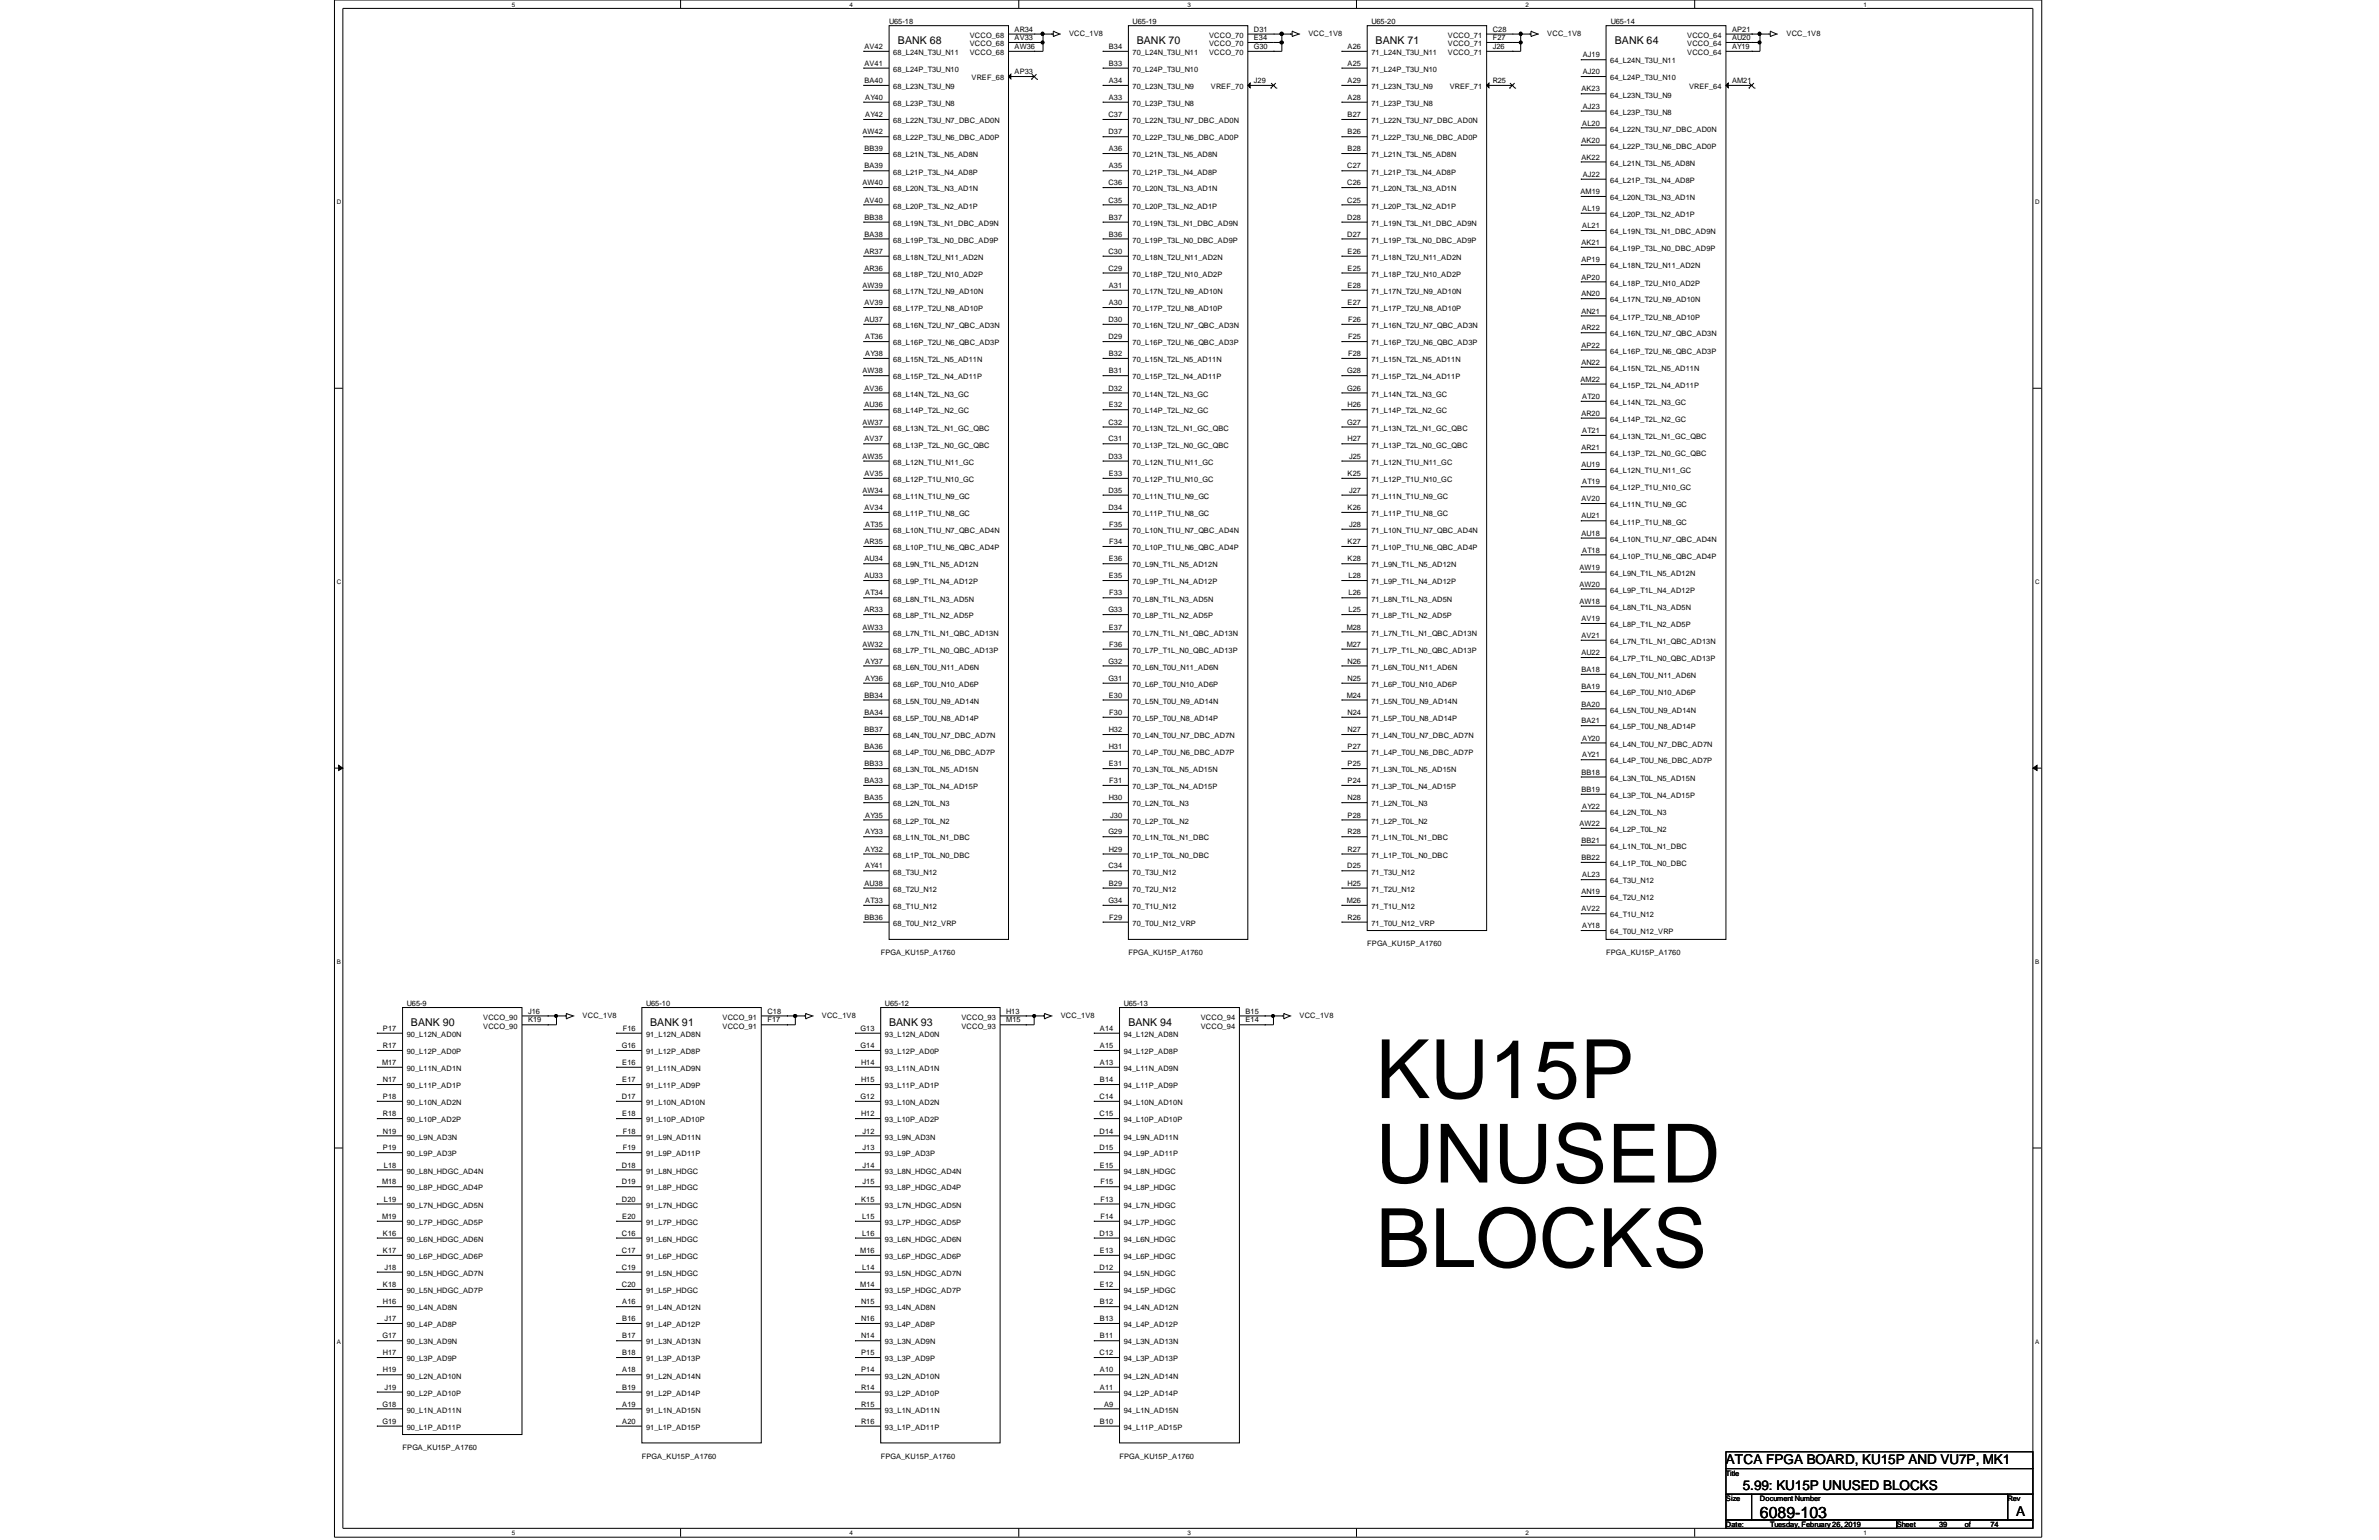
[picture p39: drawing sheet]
<svg xmlns="http://www.w3.org/2000/svg" width="432mm" height="279mm" viewBox="0 0 432 279" stroke-linecap="round" stroke-linejoin="round" font-family="sans-serif">
<defs><g id="words">
<g font-size="14.8">
<text x="249.7" y="199.2">KU15P</text>
<text x="249.7" y="214.5">UNUSED</text>
<text x="249.7" y="229.9">BLOCKS</text>
</g>
<text font-size="2.9" x="319.4" y="275.4">6089-103</text>
<g font-size="2.5">
<text x="313.3" y="265.7">ATCA FPGA BOARD, KU15P AND VU7P, MK1</text>
<text x="316.3" y="270.3">5.99: KU15P UNUSED BLOCKS</text>
<text x="365.9" y="275">A</text>
</g>
<g font-size="1.9">
<text x="163" y="8">BANK 68</text>
<text x="206.3" y="8">BANK 70</text>
<text x="249.7" y="8">BANK 71</text>
<text x="293.1" y="8">BANK 64</text>
<text x="74.6" y="186.1">BANK 90</text>
<text x="118" y="186.1">BANK 91</text>
<text x="161.4" y="186.1">BANK 93</text>
<text x="204.8" y="186.1">BANK 94</text>
</g>
<g font-size="1.4">
<text x="161.4" y="4.3">U65-18</text>
<text x="184.1" y="5.8">AR34</text>
<text x="205.6" y="4.3">U65-19</text>
<text x="227.6" y="5.8">D31</text>
<text x="248.9" y="4.3">U65-20</text>
<text x="270.9" y="5.8">C28</text>
<text x="292.4" y="4.3">U65-14</text>
<text x="314.4" y="5.8">AP21</text>
<text x="156.9" y="8.9">AV42</text>
<text x="156.9" y="11.9">AV41</text>
<text x="162.1" y="10">68_L24N_T3U_N11</text>
<text x="176" y="6.9">VCCO_68</text>
<text x="176" y="8.4">VCCO_68</text>
<text x="176" y="10">VCCO_68</text>
<text x="184.1" y="7.3">AV33</text>
<text x="184.1" y="8.9">AW36</text>
<text x="194.1" y="6.5">VCC_1V8</text>
<text x="201.3" y="8.9">B34</text>
<text x="201.3" y="11.9">B33</text>
<text x="205.6" y="10">70_L24N_T3U_N11</text>
<text x="219.5" y="6.9">VCCO_70</text>
<text x="219.5" y="8.4">VCCO_70</text>
<text x="219.5" y="10">VCCO_70</text>
<text x="227.6" y="7.3">E34</text>
<text x="227.6" y="8.9">G30</text>
<text x="237.5" y="6.5">VCC_1V8</text>
<text x="244.6" y="8.9">A26</text>
<text x="244.6" y="11.9">A25</text>
<text x="248.9" y="10">71_L24N_T3U_N11</text>
<text x="262.8" y="6.9">VCCO_71</text>
<text x="262.8" y="8.4">VCCO_71</text>
<text x="262.8" y="10">VCCO_71</text>
<text x="270.9" y="7.3">F27</text>
<text x="270.9" y="8.9">J26</text>
<text x="280.8" y="6.5">VCC_1V8</text>
<text x="287.3" y="10.4">AJ19</text>
<text x="292.3" y="11.5">64_L24N_T3U_N11</text>
<text x="306.2" y="6.9">VCCO_64</text>
<text x="306.2" y="8.4">VCCO_64</text>
<text x="306.2" y="10">VCCO_64</text>
<text x="314.4" y="7.3">AU20</text>
<text x="314.4" y="8.9">AY19</text>
<text x="324.3" y="6.5">VCC_1V8</text>
<text x="156.9" y="15.1">BA40</text>
<text x="162.1" y="13">68_L24P_T3U_N10</text>
<text x="162.1" y="16.2">68_L23N_T3U_N9</text>
<text x="176.4" y="14.6">VREF_68</text>
<text x="184.1" y="13.5">AP33</text>
<text x="201.3" y="15.1">A34</text>
<text x="205.6" y="13">70_L24P_T3U_N10</text>
<text x="205.6" y="16.2">70_L23N_T3U_N9</text>
<text x="219.8" y="16.2">VREF_70</text>
<text x="227.6" y="15.1">J29</text>
<text x="244.6" y="15.1">A29</text>
<text x="248.9" y="13">71_L24P_T3U_N10</text>
<text x="248.9" y="16.2">71_L23N_T3U_N9</text>
<text x="263.1" y="16.2">VREF_71</text>
<text x="270.9" y="15.1">R25</text>
<text x="287" y="16.6">AK23</text>
<text x="287.3" y="13.5">AJ20</text>
<text x="292.3" y="17.7">64_L23N_T3U_N9</text>
<text x="292.3" y="14.6">64_L24P_T3U_N10</text>
<text x="306.6" y="16.2">VREF_64</text>
<text x="314.4" y="15.1">AM21</text>
<text x="157.1" y="18.1">AY40</text>
<text x="157.1" y="21.3">AY42</text>
<text x="162.1" y="19.2">68_L23P_T3U_N8</text>
<text x="162.1" y="22.4">68_L22N_T3U_N7_DBC_AD0N</text>
<text x="201.2" y="21.3">C37</text>
<text x="201.3" y="18.1">A33</text>
<text x="205.6" y="19.2">70_L23P_T3U_N8</text>
<text x="205.6" y="22.4">70_L22N_T3U_N7_DBC_AD0N</text>
<text x="244.6" y="18.1">A28</text>
<text x="244.6" y="21.3">B27</text>
<text x="248.9" y="19.2">71_L23P_T3U_N8</text>
<text x="248.9" y="22.4">71_L22N_T3U_N7_DBC_AD0N</text>
<text x="287.2" y="22.8">AL20</text>
<text x="287.3" y="19.7">AJ23</text>
<text x="292.3" y="23.9">64_L22N_T3U_N7_DBC_AD0N</text>
<text x="292.3" y="20.8">64_L23P_T3U_N8</text>
<text x="156.5" y="24.4">AW42</text>
<text x="156.9" y="27.4">BB39</text>
<text x="162.1" y="25.5">68_L22P_T3U_N6_DBC_AD0P</text>
<text x="162.1" y="28.5">68_L21N_T3L_N5_AD8N</text>
<text x="201.2" y="24.4">D37</text>
<text x="201.3" y="27.4">A36</text>
<text x="205.6" y="25.5">70_L22P_T3U_N6_DBC_AD0P</text>
<text x="205.6" y="28.5">70_L21N_T3L_N5_AD8N</text>
<text x="244.6" y="24.4">B26</text>
<text x="244.6" y="27.4">B28</text>
<text x="248.9" y="25.5">71_L22P_T3U_N6_DBC_AD0P</text>
<text x="248.9" y="28.5">71_L21N_T3L_N5_AD8N</text>
<text x="287" y="29">AK22</text>
<text x="287" y="25.9">AK20</text>
<text x="292.3" y="27">64_L22P_T3U_N6_DBC_AD0P</text>
<text x="156.5" y="33.6">AW40</text>
<text x="156.9" y="30.6">BA39</text>
<text x="162.1" y="31.7">68_L21P_T3L_N4_AD8P</text>
<text x="162.1" y="34.7">68_L20N_T3L_N3_AD1N</text>
<text x="201.2" y="33.6">C36</text>
<text x="201.3" y="30.6">A35</text>
<text x="205.6" y="31.7">70_L21P_T3L_N4_AD8P</text>
<text x="205.6" y="34.7">70_L20N_T3L_N3_AD1N</text>
<text x="244.5" y="30.6">C27</text>
<text x="244.5" y="33.6">C26</text>
<text x="248.9" y="31.7">71_L21P_T3L_N4_AD8P</text>
<text x="248.9" y="34.7">71_L20N_T3L_N3_AD1N</text>
<text x="286.9" y="35.2">AM19</text>
<text x="287.3" y="32.1">AJ22</text>
<text x="292.3" y="30.1">64_L21N_T3L_N5_AD8N</text>
<text x="292.3" y="33.2">64_L21P_T3L_N4_AD8P</text>
<text x="156.9" y="36.7">AV40</text>
<text x="156.9" y="39.9">BB38</text>
<text x="162.1" y="37.8">68_L20P_T3L_N2_AD1P</text>
<text x="162.1" y="41">68_L19N_T3L_N1_DBC_AD9N</text>
<text x="201.2" y="36.7">C35</text>
<text x="201.3" y="39.9">B37</text>
<text x="205.6" y="37.8">70_L20P_T3L_N2_AD1P</text>
<text x="205.6" y="41">70_L19N_T3L_N1_DBC_AD9N</text>
<text x="244.5" y="36.7">C25</text>
<text x="244.5" y="39.9">D28</text>
<text x="248.9" y="37.8">71_L20P_T3L_N2_AD1P</text>
<text x="248.9" y="41">71_L19N_T3L_N1_DBC_AD9N</text>
<text x="287.2" y="41.4">AL21</text>
<text x="287.2" y="38.3">AL19</text>
<text x="292.3" y="36.3">64_L20N_T3L_N3_AD1N</text>
<text x="292.3" y="39.4">64_L20P_T3L_N2_AD1P</text>
<text x="156.9" y="42.9">BA38</text>
<text x="156.9" y="46.1">AR37</text>
<text x="162.1" y="44">68_L19P_T3L_N0_DBC_AD9P</text>
<text x="162.1" y="47.2">68_L18N_T2U_N11_AD2N</text>
<text x="201.2" y="46.1">C30</text>
<text x="201.3" y="42.9">B36</text>
<text x="205.6" y="44">70_L19P_T3L_N0_DBC_AD9P</text>
<text x="205.6" y="47.2">70_L18N_T2U_N11_AD2N</text>
<text x="244.5" y="42.9">D27</text>
<text x="244.6" y="46.1">E26</text>
<text x="248.9" y="44">71_L19P_T3L_N0_DBC_AD9P</text>
<text x="248.9" y="47.2">71_L18N_T2U_N11_AD2N</text>
<text x="287" y="47.6">AP19</text>
<text x="287" y="44.4">AK21</text>
<text x="292.3" y="42.5">64_L19N_T3L_N1_DBC_AD9N</text>
<text x="292.3" y="45.6">64_L19P_T3L_N0_DBC_AD9P</text>
<text x="156.5" y="52.2">AW39</text>
<text x="156.9" y="49.1">AR36</text>
<text x="162.1" y="50.2">68_L18P_T2U_N10_AD2P</text>
<text x="162.1" y="53.3">68_L17N_T2U_N9_AD10N</text>
<text x="201.2" y="49.1">C29</text>
<text x="201.3" y="52.2">A31</text>
<text x="205.6" y="50.2">70_L18P_T2U_N10_AD2P</text>
<text x="205.6" y="53.3">70_L17N_T2U_N9_AD10N</text>
<text x="244.6" y="49.1">E25</text>
<text x="244.6" y="52.2">E28</text>
<text x="248.9" y="50.2">71_L18P_T2U_N10_AD2P</text>
<text x="248.9" y="53.3">71_L17N_T2U_N9_AD10N</text>
<text x="287" y="53.8">AN20</text>
<text x="287" y="50.7">AP20</text>
<text x="292.3" y="48.7">64_L18N_T2U_N11_AD2N</text>
<text x="292.3" y="51.8">64_L18P_T2U_N10_AD2P</text>
<text x="156.9" y="55.4">AV39</text>
<text x="156.9" y="58.4">AU37</text>
<text x="162.1" y="56.5">68_L17P_T2U_N8_AD10P</text>
<text x="162.1" y="59.5">68_L16N_T2U_N7_QBC_AD3N</text>
<text x="201.2" y="58.4">D30</text>
<text x="201.3" y="55.4">A30</text>
<text x="205.6" y="56.5">70_L17P_T2U_N8_AD10P</text>
<text x="205.6" y="59.5">70_L16N_T2U_N7_QBC_AD3N</text>
<text x="244.6" y="55.4">E27</text>
<text x="244.7" y="58.4">F26</text>
<text x="248.9" y="56.5">71_L17P_T2U_N8_AD10P</text>
<text x="248.9" y="59.5">71_L16N_T2U_N7_QBC_AD3N</text>
<text x="287" y="59.9">AR22</text>
<text x="287" y="56.9">AN21</text>
<text x="292.3" y="54.9">64_L17N_T2U_N9_AD10N</text>
<text x="292.3" y="58">64_L17P_T2U_N8_AD10P</text>
<text x="157.1" y="61.6">AT36</text>
<text x="157.1" y="64.6">AY38</text>
<text x="162.1" y="62.7">68_L16P_T2U_N6_QBC_AD3P</text>
<text x="162.1" y="65.7">68_L15N_T2L_N5_AD11N</text>
<text x="201.2" y="61.6">D29</text>
<text x="201.3" y="64.6">B32</text>
<text x="205.6" y="62.7">70_L16P_T2U_N6_QBC_AD3P</text>
<text x="205.6" y="65.7">70_L15N_T2L_N5_AD11N</text>
<text x="244.7" y="61.6">F25</text>
<text x="244.7" y="64.6">F28</text>
<text x="248.9" y="62.7">71_L16P_T2U_N6_QBC_AD3P</text>
<text x="248.9" y="65.7">71_L15N_T2L_N5_AD11N</text>
<text x="287" y="63.1">AP22</text>
<text x="292.3" y="61">64_L16N_T2U_N7_QBC_AD3N</text>
<text x="292.3" y="64.2">64_L16P_T2U_N6_QBC_AD3P</text>
<text x="156.5" y="67.7">AW38</text>
<text x="156.9" y="70.9">AV36</text>
<text x="162.1" y="68.8">68_L15P_T2L_N4_AD11P</text>
<text x="162.1" y="72">68_L14N_T2L_N3_GC</text>
<text x="201.2" y="70.9">D32</text>
<text x="201.3" y="67.7">B31</text>
<text x="205.6" y="68.8">70_L15P_T2L_N4_AD11P</text>
<text x="205.6" y="72">70_L14N_T2L_N3_GC</text>
<text x="244.5" y="67.7">G28</text>
<text x="244.5" y="70.9">G26</text>
<text x="248.9" y="68.8">71_L15P_T2L_N4_AD11P</text>
<text x="248.9" y="72">71_L14N_T2L_N3_GC</text>
<text x="286.9" y="69.3">AM22</text>
<text x="287" y="66.2">AN22</text>
<text x="292.3" y="67.3">64_L15N_T2L_N5_AD11N</text>
<text x="292.3" y="70.4">64_L15P_T2L_N4_AD11P</text>
<text x="156.5" y="77">AW37</text>
<text x="156.9" y="73.9">AU36</text>
<text x="162.1" y="75">68_L14P_T2L_N2_GC</text>
<text x="201.2" y="77">C32</text>
<text x="201.3" y="73.9">E32</text>
<text x="205.6" y="75">70_L14P_T2L_N2_GC</text>
<text x="244.5" y="77">G27</text>
<text x="244.6" y="73.9">H26</text>
<text x="248.9" y="75">71_L14P_T2L_N2_GC</text>
<text x="287" y="75.4">AR20</text>
<text x="287.2" y="72.4">AT20</text>
<text x="292.3" y="73.5">64_L14N_T2L_N3_GC</text>
<text x="292.3" y="76.5">64_L14P_T2L_N2_GC</text>
<text x="156.5" y="83.2">AW35</text>
<text x="156.9" y="80.1">AV37</text>
<text x="162.1" y="78.1">68_L13N_T2L_N1_GC_QBC</text>
<text x="162.1" y="81.2">68_L13P_T2L_N0_GC_QBC</text>
<text x="201.2" y="80.1">C31</text>
<text x="201.2" y="83.2">D33</text>
<text x="205.6" y="78.1">70_L13N_T2L_N1_GC_QBC</text>
<text x="205.6" y="81.2">70_L13P_T2L_N0_GC_QBC</text>
<text x="244.6" y="80.1">H27</text>
<text x="244.9" y="83.2">J25</text>
<text x="248.9" y="78.1">71_L13N_T2L_N1_GC_QBC</text>
<text x="248.9" y="81.2">71_L13P_T2L_N0_GC_QBC</text>
<text x="287" y="81.7">AR21</text>
<text x="287.2" y="78.6">AT21</text>
<text x="292.3" y="79.7">64_L13N_T2L_N1_GC_QBC</text>
<text x="292.3" y="82.8">64_L13P_T2L_N0_GC_QBC</text>
<text x="156.5" y="89.4">AW34</text>
<text x="156.9" y="86.4">AV35</text>
<text x="162.1" y="84.3">68_L12N_T1U_N11_GC</text>
<text x="162.1" y="87.5">68_L12P_T1U_N10_GC</text>
<text x="201.2" y="89.4">D35</text>
<text x="201.3" y="86.4">E33</text>
<text x="205.6" y="84.3">70_L12N_T1U_N11_GC</text>
<text x="205.6" y="87.5">70_L12P_T1U_N10_GC</text>
<text x="244.6" y="86.4">K25</text>
<text x="244.9" y="89.4">J27</text>
<text x="248.9" y="84.3">71_L12N_T1U_N11_GC</text>
<text x="248.9" y="87.5">71_L12P_T1U_N10_GC</text>
<text x="287" y="84.8">AU19</text>
<text x="287.2" y="87.9">AT19</text>
<text x="292.3" y="85.9">64_L12N_T1U_N11_GC</text>
<text x="292.3" y="89">64_L12P_T1U_N10_GC</text>
<text x="156.9" y="92.5">AV34</text>
<text x="157.1" y="95.6">AT35</text>
<text x="162.1" y="90.5">68_L11N_T1U_N9_GC</text>
<text x="162.1" y="93.6">68_L11P_T1U_N8_GC</text>
<text x="201.2" y="92.5">D34</text>
<text x="201.3" y="95.6">F35</text>
<text x="205.6" y="90.5">70_L11N_T1U_N9_GC</text>
<text x="205.6" y="93.6">70_L11P_T1U_N8_GC</text>
<text x="244.6" y="92.5">K26</text>
<text x="244.9" y="95.6">J28</text>
<text x="248.9" y="90.5">71_L11N_T1U_N9_GC</text>
<text x="248.9" y="93.6">71_L11P_T1U_N8_GC</text>
<text x="287" y="90.9">AV20</text>
<text x="287" y="94.1">AU21</text>
<text x="292.3" y="92">64_L11N_T1U_N9_GC</text>
<text x="292.3" y="95.2">64_L11P_T1U_N8_GC</text>
<text x="156.9" y="98.7">AR35</text>
<text x="156.9" y="101.9">AU34</text>
<text x="162.1" y="96.7">68_L10N_T1U_N7_QBC_AD4N</text>
<text x="162.1" y="99.8">68_L10P_T1U_N6_QBC_AD4P</text>
<text x="201.3" y="101.9">E36</text>
<text x="201.3" y="98.7">F34</text>
<text x="205.6" y="96.7">70_L10N_T1U_N7_QBC_AD4N</text>
<text x="205.6" y="99.8">70_L10P_T1U_N6_QBC_AD4P</text>
<text x="244.6" y="98.7">K27</text>
<text x="244.6" y="101.9">K28</text>
<text x="248.9" y="96.7">71_L10N_T1U_N7_QBC_AD4N</text>
<text x="248.9" y="99.8">71_L10P_T1U_N6_QBC_AD4P</text>
<text x="287" y="97.2">AU18</text>
<text x="287.2" y="100.2">AT18</text>
<text x="292.3" y="98.3">64_L10N_T1U_N7_QBC_AD4N</text>
<text x="292.3" y="101.3">64_L10P_T1U_N6_QBC_AD4P</text>
<text x="156.9" y="104.9">AU33</text>
<text x="162.1" y="103">68_L9N_T1L_N5_AD12N</text>
<text x="162.1" y="106">68_L9P_T1L_N4_AD12P</text>
<text x="201.3" y="104.9">E35</text>
<text x="205.6" y="103">70_L9N_T1L_N5_AD12N</text>
<text x="205.6" y="106">70_L9P_T1L_N4_AD12P</text>
<text x="244.8" y="104.9">L28</text>
<text x="248.9" y="103">71_L9N_T1L_N5_AD12N</text>
<text x="248.9" y="106">71_L9P_T1L_N4_AD12P</text>
<text x="286.7" y="103.4">AW19</text>
<text x="286.7" y="106.4">AW20</text>
<text x="292.3" y="104.5">64_L9N_T1L_N5_AD12N</text>
<text x="292.3" y="107.5">64_L9P_T1L_N4_AD12P</text>
<text x="156.9" y="111.1">AR33</text>
<text x="157.1" y="108">AT34</text>
<text x="162.1" y="109.1">68_L8N_T1L_N3_AD5N</text>
<text x="162.1" y="112.2">68_L8P_T1L_N2_AD5P</text>
<text x="201.2" y="111.1">G33</text>
<text x="201.3" y="108">F33</text>
<text x="205.6" y="109.1">70_L8N_T1L_N3_AD5N</text>
<text x="205.6" y="112.2">70_L8P_T1L_N2_AD5P</text>
<text x="244.8" y="108">L26</text>
<text x="244.8" y="111.1">L25</text>
<text x="248.9" y="109.1">71_L8N_T1L_N3_AD5N</text>
<text x="248.9" y="112.2">71_L8P_T1L_N2_AD5P</text>
<text x="286.7" y="109.6">AW18</text>
<text x="287" y="112.7">AV19</text>
<text x="292.3" y="110.7">64_L8N_T1L_N3_AD5N</text>
<text x="292.3" y="113.8">64_L8P_T1L_N2_AD5P</text>
<text x="156.5" y="114.2">AW33</text>
<text x="156.5" y="117.3">AW32</text>
<text x="162.1" y="115.3">68_L7N_T1L_N1_QBC_AD13N</text>
<text x="162.1" y="118.4">68_L7P_T1L_N0_QBC_AD13P</text>
<text x="201.3" y="114.2">E37</text>
<text x="201.3" y="117.3">F36</text>
<text x="205.6" y="115.3">70_L7N_T1L_N1_QBC_AD13N</text>
<text x="205.6" y="118.4">70_L7P_T1L_N0_QBC_AD13P</text>
<text x="244.4" y="114.2">M28</text>
<text x="244.4" y="117.3">M27</text>
<text x="248.9" y="115.3">71_L7N_T1L_N1_QBC_AD13N</text>
<text x="248.9" y="118.4">71_L7P_T1L_N0_QBC_AD13P</text>
<text x="287" y="115.7">AV21</text>
<text x="287" y="118.9">AU22</text>
<text x="292.3" y="116.8">64_L7N_T1L_N1_QBC_AD13N</text>
<text x="292.3" y="120">64_L7P_T1L_N0_QBC_AD13P</text>
<text x="157.1" y="120.4">AY37</text>
<text x="157.1" y="123.5">AY36</text>
<text x="162.1" y="121.5">68_L6N_T0U_N11_AD6N</text>
<text x="162.1" y="124.6">68_L6P_T0U_N10_AD6P</text>
<text x="201.2" y="120.4">G32</text>
<text x="201.2" y="123.5">G31</text>
<text x="205.6" y="121.5">70_L6N_T0U_N11_AD6N</text>
<text x="205.6" y="124.6">70_L6P_T0U_N10_AD6P</text>
<text x="244.6" y="120.4">N26</text>
<text x="244.6" y="123.5">N25</text>
<text x="248.9" y="121.5">71_L6N_T0U_N11_AD6N</text>
<text x="248.9" y="124.6">71_L6P_T0U_N10_AD6P</text>
<text x="287" y="121.9">BA18</text>
<text x="287" y="125.1">BA19</text>
<text x="292.3" y="123">64_L6N_T0U_N11_AD6N</text>
<text x="156.9" y="126.6">BB34</text>
<text x="156.9" y="129.7">BA34</text>
<text x="162.1" y="127.7">68_L5N_T0U_N9_AD14N</text>
<text x="162.1" y="130.8">68_L5P_T0U_N8_AD14P</text>
<text x="201.3" y="126.6">E30</text>
<text x="201.3" y="129.7">F30</text>
<text x="205.6" y="127.7">70_L5N_T0U_N9_AD14N</text>
<text x="205.6" y="130.8">70_L5P_T0U_N8_AD14P</text>
<text x="244.4" y="126.6">M24</text>
<text x="244.6" y="129.7">N24</text>
<text x="248.9" y="127.7">71_L5N_T0U_N9_AD14N</text>
<text x="248.9" y="130.8">71_L5P_T0U_N8_AD14P</text>
<text x="287" y="128.2">BA20</text>
<text x="287" y="131.2">BA21</text>
<text x="292.3" y="129.3">64_L5N_T0U_N9_AD14N</text>
<text x="292.3" y="126.2">64_L6P_T0U_N10_AD6P</text>
<text x="156.9" y="132.8">BB37</text>
<text x="156.9" y="135.9">BA36</text>
<text x="162.1" y="133.9">68_L4N_T0U_N7_DBC_AD7N</text>
<text x="162.1" y="137">68_L4P_T0U_N6_DBC_AD7P</text>
<text x="201.3" y="132.8">H32</text>
<text x="201.3" y="135.9">H31</text>
<text x="205.6" y="133.9">70_L4N_T0U_N7_DBC_AD7N</text>
<text x="205.6" y="137">70_L4P_T0U_N6_DBC_AD7P</text>
<text x="244.6" y="132.8">N27</text>
<text x="244.6" y="135.9">P27</text>
<text x="248.9" y="133.9">71_L4N_T0U_N7_DBC_AD7N</text>
<text x="248.9" y="137">71_L4P_T0U_N6_DBC_AD7P</text>
<text x="287.2" y="134.4">AY20</text>
<text x="287.2" y="137.4">AY21</text>
<text x="292.3" y="135.5">64_L4N_T0U_N7_DBC_AD7N</text>
<text x="292.3" y="132.3">64_L5P_T0U_N8_AD14P</text>
<text x="156.9" y="139">BB33</text>
<text x="156.9" y="142.1">BA33</text>
<text x="162.1" y="140.1">68_L3N_T0L_N5_AD15N</text>
<text x="162.1" y="143.2">68_L3P_T0L_N4_AD15P</text>
<text x="201.3" y="139">E31</text>
<text x="201.3" y="142.1">F31</text>
<text x="205.6" y="140.1">70_L3N_T0L_N5_AD15N</text>
<text x="205.6" y="143.2">70_L3P_T0L_N4_AD15P</text>
<text x="244.6" y="139">P25</text>
<text x="244.6" y="142.1">P24</text>
<text x="248.9" y="140.1">71_L3N_T0L_N5_AD15N</text>
<text x="248.9" y="143.2">71_L3P_T0L_N4_AD15P</text>
<text x="287" y="140.5">BB18</text>
<text x="287" y="143.7">BB19</text>
<text x="292.3" y="141.6">64_L3N_T0L_N5_AD15N</text>
<text x="292.3" y="138.5">64_L4P_T0U_N6_DBC_AD7P</text>
<text x="156.9" y="145.2">BA35</text>
<text x="157.1" y="148.3">AY35</text>
<text x="162.1" y="146.3">68_L2N_T0L_N3</text>
<text x="162.1" y="149.4">68_L2P_T0L_N2</text>
<text x="201.3" y="145.2">H30</text>
<text x="201.5" y="148.3">J30</text>
<text x="205.6" y="146.3">70_L2N_T0L_N3</text>
<text x="205.6" y="149.4">70_L2P_T0L_N2</text>
<text x="244.6" y="145.2">N28</text>
<text x="244.6" y="148.3">P28</text>
<text x="248.9" y="146.3">71_L2N_T0L_N3</text>
<text x="248.9" y="149.4">71_L2P_T0L_N2</text>
<text x="286.7" y="149.9">AW22</text>
<text x="287.2" y="146.7">AY22</text>
<text x="292.3" y="147.8">64_L2N_T0L_N3</text>
<text x="292.3" y="144.8">64_L3P_T0L_N4_AD15P</text>
<text x="157.1" y="151.4">AY33</text>
<text x="157.1" y="154.5">AY32</text>
<text x="162.1" y="152.5">68_L1N_T0L_N1_DBC</text>
<text x="162.1" y="155.6">68_L1P_T0L_N0_DBC</text>
<text x="201.2" y="151.4">G29</text>
<text x="201.3" y="154.5">H29</text>
<text x="205.6" y="152.5">70_L1N_T0L_N1_DBC</text>
<text x="205.6" y="155.6">70_L1P_T0L_N0_DBC</text>
<text x="244.6" y="151.4">R28</text>
<text x="244.6" y="154.5">R27</text>
<text x="248.9" y="152.5">71_L1N_T0L_N1_DBC</text>
<text x="248.9" y="155.6">71_L1P_T0L_N0_DBC</text>
<text x="287" y="152.9">BB21</text>
<text x="292.3" y="154">64_L1N_T0L_N1_DBC</text>
<text x="292.3" y="151">64_L2P_T0L_N2</text>
<text x="156.9" y="160.7">AU38</text>
<text x="157.1" y="157.6">AY41</text>
<text x="162.1" y="158.7">68_T3U_N12</text>
<text x="162.1" y="161.8">68_T2U_N12</text>
<text x="201.2" y="157.6">C34</text>
<text x="201.3" y="160.7">B29</text>
<text x="205.6" y="158.7">70_T3U_N12</text>
<text x="205.6" y="161.8">70_T2U_N12</text>
<text x="244.5" y="157.6">D25</text>
<text x="244.6" y="160.7">H25</text>
<text x="248.9" y="158.7">71_T3U_N12</text>
<text x="248.9" y="161.8">71_T2U_N12</text>
<text x="287" y="156">BB22</text>
<text x="287.2" y="159.2">AL23</text>
<text x="292.3" y="157.1">64_L1P_T0L_N0_DBC</text>
<text x="292.3" y="160.3">64_T3U_N12</text>
<text x="156.9" y="166.9">BB36</text>
<text x="157.1" y="163.8">AT33</text>
<text x="162.1" y="164.9">68_T1U_N12</text>
<text x="162.1" y="168">68_T0U_N12_VRP</text>
<text x="201.2" y="163.8">G34</text>
<text x="201.3" y="166.9">F29</text>
<text x="205.6" y="164.9">70_T1U_N12</text>
<text x="205.6" y="168">70_T0U_N12_VRP</text>
<text x="244.4" y="163.8">M26</text>
<text x="244.6" y="166.9">R26</text>
<text x="248.9" y="164.9">71_T1U_N12</text>
<text x="248.9" y="168">71_T0U_N12_VRP</text>
<text x="287" y="165.4">AV22</text>
<text x="287" y="162.2">AN19</text>
<text x="292.3" y="166.5">64_T1U_N12</text>
<text x="292.3" y="163.3">64_T2U_N12</text>
<text x="159.9" y="173.2">FPGA_KU15P_A1760</text>
<text x="204.8" y="173.2">FPGA_KU15P_A1760</text>
<text x="248.2" y="171.7">FPGA_KU15P_A1760</text>
<text x="287.2" y="168.4">AY18</text>
<text x="291.5" y="173.2">FPGA_KU15P_A1760</text>
<text x="292.3" y="169.5">64_T0U_N12_VRP</text>
<text x="73.8" y="182.5">U65-9</text>
<text x="87.7" y="185">VCCO_90</text>
<text x="95.8" y="183.9">J16</text>
<text x="95.8" y="185.5">K19</text>
<text x="105.7" y="184.7">VCC_1V8</text>
<text x="117.3" y="182.5">U65-10</text>
<text x="131.1" y="185">VCCO_91</text>
<text x="139.3" y="183.9">C18</text>
<text x="139.3" y="185.5">F17</text>
<text x="149.2" y="184.7">VCC_1V8</text>
<text x="160.6" y="182.5">U65-12</text>
<text x="174.5" y="185">VCCO_93</text>
<text x="182.6" y="183.9">H13</text>
<text x="182.6" y="185.5">M15</text>
<text x="192.5" y="184.7">VCC_1V8</text>
<text x="204" y="182.5">U65-13</text>
<text x="217.9" y="185">VCCO_94</text>
<text x="226.1" y="183.9">B15</text>
<text x="226.1" y="185.5">E14</text>
<text x="235.9" y="184.7">VCC_1V8</text>
<text x="69.5" y="187">P17</text>
<text x="69.5" y="190.2">R17</text>
<text x="73.8" y="188.1">90_L12N_AD0N</text>
<text x="73.8" y="191.3">90_L12P_AD0P</text>
<text x="87.7" y="186.6">VCCO_90</text>
<text x="112.9" y="190.2">G16</text>
<text x="113" y="187">F16</text>
<text x="117.3" y="188.1">91_L12N_AD8N</text>
<text x="117.3" y="191.3">91_L12P_AD8P</text>
<text x="131.1" y="186.6">VCCO_91</text>
<text x="156.2" y="187">G13</text>
<text x="156.2" y="190.2">G14</text>
<text x="160.6" y="188.1">93_L12N_AD0N</text>
<text x="160.6" y="191.3">93_L12P_AD0P</text>
<text x="174.5" y="186.6">VCCO_93</text>
<text x="199.6" y="187">A14</text>
<text x="199.6" y="190.2">A15</text>
<text x="204" y="188.1">94_L12N_AD8N</text>
<text x="204" y="191.3">94_L12P_AD8P</text>
<text x="217.9" y="186.6">VCCO_94</text>
<text x="69.3" y="193.2">M17</text>
<text x="69.5" y="196.3">N17</text>
<text x="73.8" y="194.3">90_L11N_AD1N</text>
<text x="73.8" y="197.4">90_L11P_AD1P</text>
<text x="112.9" y="193.2">E16</text>
<text x="112.9" y="196.3">E17</text>
<text x="117.3" y="194.3">91_L11N_AD9N</text>
<text x="117.3" y="197.4">91_L11P_AD9P</text>
<text x="156.3" y="193.2">H14</text>
<text x="156.3" y="196.3">H15</text>
<text x="160.6" y="194.3">93_L11N_AD1N</text>
<text x="160.6" y="197.4">93_L11P_AD1P</text>
<text x="199.6" y="193.2">A13</text>
<text x="199.6" y="196.3">B14</text>
<text x="204" y="194.3">94_L11N_AD9N</text>
<text x="204" y="197.4">94_L11P_AD9P</text>
<text x="69.5" y="199.4">P18</text>
<text x="69.5" y="202.5">R18</text>
<text x="73.8" y="200.5">90_L10N_AD2N</text>
<text x="73.8" y="203.6">90_L10P_AD2P</text>
<text x="112.9" y="199.4">D17</text>
<text x="112.9" y="202.5">E18</text>
<text x="117.3" y="200.5">91_L10N_AD10N</text>
<text x="117.3" y="203.6">91_L10P_AD10P</text>
<text x="156.2" y="199.4">G12</text>
<text x="156.3" y="202.5">H12</text>
<text x="160.6" y="200.5">93_L10N_AD2N</text>
<text x="160.6" y="203.6">93_L10P_AD2P</text>
<text x="199.6" y="199.4">C14</text>
<text x="199.6" y="202.5">C15</text>
<text x="204" y="200.5">94_L10N_AD10N</text>
<text x="204" y="203.6">94_L10P_AD10P</text>
<text x="69.5" y="205.7">N19</text>
<text x="69.5" y="208.7">P19</text>
<text x="73.8" y="206.8">90_L9N_AD3N</text>
<text x="73.8" y="209.8">90_L9P_AD3P</text>
<text x="113" y="205.7">F18</text>
<text x="113" y="208.7">F19</text>
<text x="117.3" y="206.8">91_L9N_AD11N</text>
<text x="117.3" y="209.8">91_L9P_AD11P</text>
<text x="156.5" y="205.7">J12</text>
<text x="156.5" y="208.7">J13</text>
<text x="160.6" y="206.8">93_L9N_AD3N</text>
<text x="160.6" y="209.8">93_L9P_AD3P</text>
<text x="199.6" y="205.7">D14</text>
<text x="199.6" y="208.7">D15</text>
<text x="204" y="206.8">94_L9N_AD11N</text>
<text x="204" y="209.8">94_L9P_AD11P</text>
<text x="69.3" y="214.9">M18</text>
<text x="69.7" y="211.8">L18</text>
<text x="73.8" y="212.9">90_L8N_HDGC_AD4N</text>
<text x="73.8" y="216">90_L8P_HDGC_AD4P</text>
<text x="112.9" y="211.8">D18</text>
<text x="112.9" y="214.9">D19</text>
<text x="117.3" y="212.9">91_L8N_HDGC</text>
<text x="117.3" y="216">91_L8P_HDGC</text>
<text x="156.5" y="211.8">J14</text>
<text x="156.5" y="214.9">J15</text>
<text x="160.6" y="212.9">93_L8N_HDGC_AD4N</text>
<text x="160.6" y="216">93_L8P_HDGC_AD4P</text>
<text x="199.6" y="211.8">E15</text>
<text x="199.7" y="214.9">F15</text>
<text x="204" y="212.9">94_L8N_HDGC</text>
<text x="204" y="216">94_L8P_HDGC</text>
<text x="69.3" y="221.1">M19</text>
<text x="69.7" y="218">L19</text>
<text x="73.8" y="219.1">90_L7N_HDGC_AD5N</text>
<text x="112.9" y="218">D20</text>
<text x="112.9" y="221.1">E20</text>
<text x="117.3" y="219.1">91_L7N_HDGC</text>
<text x="156.3" y="218">K15</text>
<text x="156.5" y="221.1">L15</text>
<text x="160.6" y="219.1">93_L7N_HDGC_AD5N</text>
<text x="199.7" y="218">F13</text>
<text x="199.7" y="221.1">F14</text>
<text x="204" y="219.1">94_L7N_HDGC</text>
<text x="69.5" y="224.2">K16</text>
<text x="69.5" y="227.3">K17</text>
<text x="73.8" y="222.2">90_L7P_HDGC_AD5P</text>
<text x="73.8" y="225.3">90_L6N_HDGC_AD6N</text>
<text x="112.9" y="224.2">C16</text>
<text x="112.9" y="227.3">C17</text>
<text x="117.3" y="222.2">91_L7P_HDGC</text>
<text x="117.3" y="225.3">91_L6N_HDGC</text>
<text x="156.1" y="227.3">M16</text>
<text x="156.5" y="224.2">L16</text>
<text x="160.6" y="222.2">93_L7P_HDGC_AD5P</text>
<text x="160.6" y="225.3">93_L6N_HDGC_AD6N</text>
<text x="199.6" y="224.2">D13</text>
<text x="199.6" y="227.3">E13</text>
<text x="204" y="222.2">94_L7P_HDGC</text>
<text x="204" y="225.3">94_L6N_HDGC</text>
<text x="69.5" y="233.5">K18</text>
<text x="69.8" y="230.4">J18</text>
<text x="73.8" y="228.4">90_L6P_HDGC_AD6P</text>
<text x="73.8" y="231.5">90_L5N_HDGC_AD7N</text>
<text x="112.9" y="230.4">C19</text>
<text x="112.9" y="233.5">C20</text>
<text x="117.3" y="228.4">91_L6P_HDGC</text>
<text x="117.3" y="231.5">91_L5N_HDGC</text>
<text x="156.1" y="233.5">M14</text>
<text x="156.5" y="230.4">L14</text>
<text x="160.6" y="228.4">93_L6P_HDGC_AD6P</text>
<text x="160.6" y="231.5">93_L5N_HDGC_AD7N</text>
<text x="199.6" y="230.4">D12</text>
<text x="199.6" y="233.5">E12</text>
<text x="204" y="228.4">94_L6P_HDGC</text>
<text x="204" y="231.5">94_L5N_HDGC</text>
<text x="69.5" y="236.6">H16</text>
<text x="69.8" y="239.7">J17</text>
<text x="73.8" y="234.6">90_L5N_HDGC_AD7P</text>
<text x="73.8" y="237.7">90_L4N_AD8N</text>
<text x="112.9" y="236.6">A16</text>
<text x="112.9" y="239.7">B16</text>
<text x="117.3" y="234.6">91_L5P_HDGC</text>
<text x="117.3" y="237.7">91_L4N_AD12N</text>
<text x="156.3" y="236.6">N15</text>
<text x="156.3" y="239.7">N16</text>
<text x="160.6" y="234.6">93_L5P_HDGC_AD7P</text>
<text x="160.6" y="237.7">93_L4N_AD8N</text>
<text x="199.6" y="236.6">B12</text>
<text x="199.6" y="239.7">B13</text>
<text x="204" y="234.6">94_L5P_HDGC</text>
<text x="204" y="237.7">94_L4N_AD12N</text>
<text x="69.4" y="242.8">G17</text>
<text x="69.5" y="245.9">H17</text>
<text x="73.8" y="240.8">90_L4P_AD8P</text>
<text x="73.8" y="243.9">90_L3N_AD9N</text>
<text x="112.9" y="242.8">B17</text>
<text x="112.9" y="245.9">B18</text>
<text x="117.3" y="240.8">91_L4P_AD12P</text>
<text x="117.3" y="243.9">91_L3N_AD13N</text>
<text x="156.3" y="242.8">N14</text>
<text x="156.3" y="245.9">P15</text>
<text x="160.6" y="240.8">93_L4P_AD8P</text>
<text x="160.6" y="243.9">93_L3N_AD9N</text>
<text x="199.6" y="245.9">C12</text>
<text x="199.6" y="242.8">B11</text>
<text x="204" y="240.8">94_L4P_AD12P</text>
<text x="204" y="243.9">94_L3N_AD13N</text>
<text x="69.5" y="249">H19</text>
<text x="73.8" y="247">90_L3P_AD9P</text>
<text x="73.8" y="250.1">90_L2N_AD10N</text>
<text x="112.9" y="249">A18</text>
<text x="117.3" y="247">91_L3P_AD13P</text>
<text x="117.3" y="250.1">91_L2N_AD14N</text>
<text x="156.3" y="249">P14</text>
<text x="160.6" y="247">93_L3P_AD9P</text>
<text x="160.6" y="250.1">93_L2N_AD10N</text>
<text x="199.6" y="249">A10</text>
<text x="204" y="247">94_L3P_AD13P</text>
<text x="204" y="250.1">94_L2N_AD14N</text>
<text x="69.4" y="255.2">G18</text>
<text x="69.8" y="252.1">J19</text>
<text x="73.8" y="253.2">90_L2P_AD10P</text>
<text x="73.8" y="256.3">90_L1N_AD11N</text>
<text x="112.9" y="252.1">B19</text>
<text x="112.9" y="255.2">A19</text>
<text x="117.3" y="253.2">91_L2P_AD14P</text>
<text x="117.3" y="256.3">91_L1N_AD15N</text>
<text x="156.3" y="252.1">R14</text>
<text x="156.3" y="255.2">R15</text>
<text x="160.6" y="253.2">93_L2P_AD10P</text>
<text x="160.6" y="256.3">93_L1N_AD11N</text>
<text x="199.6" y="252.1">A11</text>
<text x="200.4" y="255.2">A9</text>
<text x="204" y="253.2">94_L2P_AD14P</text>
<text x="204" y="256.3">94_L1N_AD15N</text>
<text x="69.4" y="258.3">G19</text>
<text x="73.1" y="263.1">FPGA_KU15P_A1760</text>
<text x="73.8" y="259.4">90_L1P_AD11P</text>
<text x="112.9" y="258.3">A20</text>
<text x="117.3" y="259.4">91_L1P_AD15P</text>
<text x="156.3" y="258.3">R16</text>
<text x="160.6" y="259.4">93_L1P_AD11P</text>
<text x="199.6" y="258.3">B10</text>
<text x="204" y="259.4">94_L11P_AD15P</text>
<text x="116.5" y="264.7">FPGA_KU15P_A1760</text>
<text x="159.9" y="264.7">FPGA_KU15P_A1760</text>
<text x="203.2" y="264.7">FPGA_KU15P_A1760</text>
<text x="313.3" y="267.7">Title</text>
<text x="313.3" y="272.4">Size</text>
<text x="319.4" y="272.4">Document Number</text>
<text x="364.4" y="272.4">Rev</text>
<text x="313.3" y="277">Date:</text>
<text x="321.3" y="277">Tuesday, February 26, 2019</text>
<text x="344.3" y="277">Sheet</text>
<text x="352" y="277">39</text>
<text x="356.6" y="277">of</text>
<text x="361.3" y="277">74</text>
</g>
<g font-size="1.1">
<text x="92.9" y="1.2">5</text>
<text x="154.2" y="1.2">4</text>
<text x="215.6" y="1.2">3</text>
<text x="276.9" y="1.2">2</text>
<text x="338.2" y="1.2">1</text>
<text x="61.1" y="37">D</text>
<text x="369.4" y="37">D</text>
<text x="61.1" y="105.9">C</text>
<text x="369.4" y="105.9">C</text>
<text x="61.1" y="174.8">B</text>
<text x="369.4" y="174.8">B</text>
<text x="61.1" y="243.8">A</text>
<text x="369.4" y="243.8">A</text>
<text x="92.9" y="278.5">5</text>
<text x="154.2" y="278.5">4</text>
<text x="215.6" y="278.5">3</text>
<text x="276.9" y="278.5">2</text>
<text x="338.2" y="278.5">1</text>
</g>
</g></defs>
<path d="M60.7 0h309.9v278.9h-309.9zM62.2 1.5h306.8v275.8h-306.8z" fill="none" stroke="#000" stroke-width=".18"/>
<g fill="#fff">
<path d="M92.9 .2h.6v1.2h-.6z"/>
<path d="M92.9 277.5h.6v1.2h-.6z"/>
</g>
<path d="M123.5 0v1.5M123.5 277.3v1.5" fill="none" stroke="#000" stroke-width=".18"/>
<g fill="#fff">
<path d="M154.2 .2h.6v1.2h-.6z"/>
<path d="M154.2 277.5h.6v1.2h-.6z"/>
</g>
<path d="M184.9 0v1.5M184.9 277.3v1.5" fill="none" stroke="#000" stroke-width=".18"/>
<g fill="#fff">
<path d="M215.6 .2h.6v1.2h-.6z"/>
<path d="M215.6 277.5h.6v1.2h-.6z"/>
</g>
<path d="M246.2 0v1.5M246.2 277.3v1.5" fill="none" stroke="#000" stroke-width=".18"/>
<g fill="#fff">
<path d="M276.9 .2h.6v1.2h-.6z"/>
<path d="M276.9 277.5h.6v1.2h-.6z"/>
</g>
<path d="M307.6 0v1.5M307.6 277.3v1.5" fill="none" stroke="#000" stroke-width=".18"/>
<g fill="#fff">
<path d="M338.2 .2h.6v1.2h-.6z"/>
<path d="M338.2 277.5h.6v1.2h-.6z"/>
<path d="M61.1 36h.8v1.3h-.8z"/>
<path d="M369.4 36h.8v1.3h-.8z"/>
<path d="M61.1 104.9h.8v1.3h-.8z"/>
<path d="M369.4 104.9h.8v1.3h-.8z"/>
</g>
<path d="M60.7 70.4h1.5M369 70.4h1.5" fill="none" stroke="#000" stroke-width=".18"/>
<g fill="#fff">
<path d="M61.1 173.8h.7v1.3h-.7z"/>
<path d="M369.4 173.8h.7v1.3h-.7z"/>
</g>
<path d="M60.7 139.4h1.5M369 139.4h1.5" fill="none" stroke="#000" stroke-width=".18"/>
<path d="M61.5 138.9v.9l.7-.4zM369 139.4l.7 .4v-.9z" fill="#000" stroke="#000" stroke-width=".18"/>
<g fill="#fff">
<path d="M61.1 242.7h.6v1.3h-.6z"/>
<path d="M369.4 242.7h.6v1.3h-.6z"/>
</g>
<g fill="none" stroke="#000" stroke-width=".18">
<path d="M156.7 9.3h.1M156.7 12.4h.1M156.7 15.5h.1M156.7 18.5h.1M156.7 9.3h4.7M156.7 15.5h4.7M156.7 12.4h4.7M156.7 18.5h4.7M161.4 4.7h21.6v165.7h-21.6zM183 6.2h8.2M183 7.7h6.3M183 13.9h4.7"/>
<path d="M187.2 14.4h.1M187.3 13.5l.9 .9M187.7 6.2h.1M187.7 7.7h.1M187.7 9.3h.1M187.7 13.9h.1M188.1 13.5l-.9 .9M188.2 14.4h.1M189.3 6.2h.1M189.3 7.7h.1M189.3 6.2v3.1h-6.3M190.8 6.2h.1"/>
<path d="M191.2 5.7h.1M191.2 6.6h.1M191.2 5.7v.9M191.2 5.7l1.2 .5M192.4 6.2h.1M192.4 6.2l-1.2 .4M200.2 9.3h.1M200.2 12.4h.1M200.2 15.5h.1M200.2 18.5h.1M200.2 9.3h4.6M200.2 15.5h4.6"/>
<path d="M200.2 12.4h4.6M200.2 18.5h4.6M204.8 4.7h21.7v165.7h-21.7zM226.5 6.2h8M226.5 7.7h6.2M226.5 15.5h4.6M230.6 16h.1M230.7 15.1l.9 .9M231.1 6.2h.1M231.1 7.7h.1M231.1 9.3h.1M231.1 15.5h.1"/>
<path d="M231.6 15.1l-1 .9M231.6 16h.1M232.7 6.2h.1M232.7 7.7h.1M232.7 6.2v3.1h-6.2M234.2 6.2h.1M234.5 5.7h.1M234.5 6.6h.1M234.5 5.7v.9M234.5 5.7l1.3 .5M235.8 6.2h.1M235.8 6.2l-1.3 .4"/>
<path d="M243.5 9.3h.1M243.5 12.4h.1M243.5 15.5h.1M243.5 18.5h.1M243.5 9.3h4.7M243.5 15.5h4.7M243.5 12.4h4.7M243.5 18.5h4.7M248.2 4.7h21.6v164.1h-21.6zM269.8 6.2h8.1M269.8 7.7h6.2M269.8 15.5h4.7"/>
<path d="M274 16h.1M274.1 15.1l.9 .9M274.5 6.2h.1M274.5 7.7h.1M274.5 9.3h.1M274.5 15.5h.1M274.9 15.1l-.9 .9M275 16h.1M276 6.2h.1M276 7.7h.1M276 6.2v3.1h-6.2M277.6 6.2h.1"/>
<path d="M277.9 5.7h.1M277.9 6.6h.1M277.9 5.7v.9M277.9 5.7l1.2 .5M279.1 6.2h.1M279.1 6.2l-1.2 .4M286.9 17h.1M286.9 10.8h.1M286.9 13.9h.1M286.9 13.9h4.6M286.9 17h4.6M286.9 10.8h4.6"/>
<path d="M291.5 4.7h21.8v165.7h-21.8zM313.3 6.2h8M313.3 7.7h6.1M313.3 15.5h4.6M317.4 16h.1M317.5 15.1l.9 .9M317.9 6.2h.1M317.9 7.7h.1M317.9 9.3h.1M317.9 15.5h.1M318.3 15.1l-.9 .9M318.4 16h.1"/>
<path d="M319.4 6.2h.1M319.4 7.7h.1M319.4 6.2v3.1h-6.1M321 6.2h.1M321.3 5.7h.1M321.3 6.6h.1M321.3 5.7v.9M321.3 5.7l1.2 .5M322.5 6.2h.1M322.5 6.2l-1.2 .4M156.7 21.7h.1M156.7 24.8h.1"/>
<path d="M156.7 27.9h.1M156.7 31h.1M156.7 34h.1M156.7 37.2h.1M156.7 21.7h4.7M156.7 24.8h4.7M156.7 27.9h4.7M156.7 31h4.7M156.7 34h4.7M156.7 37.2h4.7M200.2 21.7h.1M200.2 24.8h.1"/>
<path d="M200.2 27.9h.1M200.2 31h.1M200.2 34h.1M200.2 37.2h.1M200.2 21.7h4.6M200.2 24.8h4.6M200.2 27.9h4.6M200.2 31h4.6M200.2 34h4.6M200.2 37.2h4.6M243.5 21.7h.1M243.5 24.8h.1"/>
<path d="M243.5 27.9h.1M243.5 31h.1M243.5 34h.1M243.5 37.2h.1M243.5 21.7h4.7M243.5 24.8h4.7M243.5 27.9h4.7M243.5 31h4.7M243.5 34h4.7M243.5 37.2h4.7M286.9 35.6h.1M286.9 38.7h.1"/>
<path d="M286.9 29.4h.1M286.9 32.5h.1M286.9 23.2h.1M286.9 26.3h.1M286.9 20.2h.1M286.9 35.6h4.6M286.9 38.7h4.6M286.9 29.4h4.6M286.9 32.5h4.6M286.9 23.2h4.6M286.9 26.3h4.6M286.9 20.2h4.6"/>
<path d="M156.7 40.3h.1M156.7 43.3h.1M156.7 46.5h.1M156.7 49.5h.1M156.7 52.7h.1M156.7 55.8h.1M156.7 58.8h.1M156.7 40.3h4.7M156.7 43.3h4.7M156.7 46.5h4.7M156.7 49.5h4.7M156.7 52.7h4.7"/>
<path d="M156.7 55.8h4.7M156.7 58.8h4.7M200.2 40.3h.1M200.2 43.3h.1M200.2 46.5h.1M200.2 49.5h.1M200.2 52.7h.1M200.2 55.8h.1M200.2 58.8h.1M200.2 40.3h4.6M200.2 43.3h4.6M200.2 46.5h4.6"/>
<path d="M200.2 49.5h4.6M200.2 52.7h4.6M200.2 55.8h4.6M200.2 58.8h4.6M243.5 40.3h.1M243.5 43.3h.1M243.5 46.5h.1M243.5 49.5h.1M243.5 52.7h.1M243.5 55.8h.1M243.5 58.8h.1M243.5 40.3h4.7"/>
<path d="M243.5 43.3h4.7M243.5 46.5h4.7M243.5 49.5h4.7M243.5 52.7h4.7M243.5 55.8h4.7M243.5 58.8h4.7M286.9 54.2h.1M286.9 57.3h.1M286.9 48h.1M286.9 51.1h.1M286.9 41.8h.1M286.9 44.9h.1"/>
<path d="M286.9 54.2h4.6M286.9 57.3h4.6M286.9 48h4.6M286.9 51.1h4.6M286.9 41.8h4.6M286.9 44.9h4.6M156.7 62h.1M156.7 65h.1M156.7 68.2h.1M156.7 71.3h.1M156.7 74.3h.1M156.7 77.5h.1"/>
<path d="M156.7 62h4.7M156.7 65h4.7M156.7 68.2h4.7M156.7 71.3h4.7M156.7 74.3h4.7M156.7 77.5h4.7M200.2 62h.1M200.2 65h.1M200.2 68.2h.1M200.2 71.3h.1M200.2 74.3h.1M200.2 77.5h.1"/>
<path d="M200.2 62h4.6M200.2 65h4.6M200.2 68.2h4.6M200.2 71.3h4.6M200.2 74.3h4.6M200.2 77.5h4.6M243.5 62h.1M243.5 65h.1M243.5 68.2h.1M243.5 71.3h.1M243.5 74.3h.1M243.5 77.5h.1"/>
<path d="M243.5 62h4.7M243.5 65h4.7M243.5 68.2h4.7M243.5 71.3h4.7M243.5 74.3h4.7M243.5 77.5h4.7M286.9 79h.1M286.9 72.8h.1M286.9 75.9h.1M286.9 66.6h.1M286.9 69.7h.1M286.9 60.4h.1"/>
<path d="M286.9 63.5h.1M286.9 79h4.6M286.9 72.8h4.6M286.9 75.9h4.6M286.9 66.6h4.6M286.9 69.7h4.6M286.9 60.4h4.6M286.9 63.5h4.6M156.7 80.5h.1M156.7 83.7h.1M156.7 86.8h.1M156.7 89.8h.1"/>
<path d="M156.7 93h.1M156.7 96h.1M156.7 99.1h.1M156.7 80.5h4.7M156.7 83.7h4.7M156.7 86.8h4.7M156.7 89.8h4.7M156.7 93h4.7M156.7 96h4.7M156.7 99.1h4.7M200.2 80.5h.1M200.2 83.7h.1"/>
<path d="M200.2 86.8h.1M200.2 89.8h.1M200.2 93h.1M200.2 96h.1M200.2 99.1h.1M200.2 80.5h4.6M200.2 83.7h4.6M200.2 86.8h4.6M200.2 89.8h4.6M200.2 93h4.6M200.2 96h4.6M200.2 99.1h4.6"/>
<path d="M243.5 80.5h.1M243.5 83.7h.1M243.5 86.8h.1M243.5 89.8h.1M243.5 93h.1M243.5 96h.1M243.5 99.1h.1M243.5 80.5h4.7M243.5 83.7h4.7M243.5 86.8h4.7M243.5 89.8h4.7M243.5 93h4.7"/>
<path d="M243.5 96h4.7M243.5 99.1h4.7M286.9 97.6h.1M286.9 91.4h.1M286.9 94.5h.1M286.9 85.2h.1M286.9 88.3h.1M286.9 82.1h.1M286.9 97.6h4.6M286.9 91.4h4.6M286.9 94.5h4.6M286.9 85.2h4.6"/>
<path d="M286.9 88.3h4.6M286.9 82.1h4.6M156.7 102.3h.1M156.7 105.3h.1M156.7 108.5h.1M156.7 111.5h.1M156.7 114.6h.1M156.7 117.8h.1M156.7 102.3h4.7M156.7 105.3h4.7M156.7 108.5h4.7M156.7 111.5h4.7"/>
<path d="M156.7 114.6h4.7M156.7 117.8h4.7M200.2 102.3h.1M200.2 105.3h.1M200.2 108.5h.1M200.2 111.5h.1M200.2 114.6h.1M200.2 117.8h.1M200.2 102.3h4.6M200.2 105.3h4.6M200.2 108.5h4.6M200.2 111.5h4.6"/>
<path d="M200.2 114.6h4.6M200.2 117.8h4.6M243.5 102.3h.1M243.5 105.3h.1M243.5 108.5h.1M243.5 111.5h.1M243.5 114.6h.1M243.5 117.8h.1M243.5 102.3h4.7M243.5 105.3h4.7M243.5 108.5h4.7M243.5 111.5h4.7"/>
<path d="M243.5 114.6h4.7M243.5 117.8h4.7M286.9 100.7h.1M286.9 116.2h.1M286.9 119.3h.1M286.9 110h.1M286.9 113.1h.1M286.9 103.8h.1M286.9 106.8h.1M286.9 100.7h4.6M286.9 116.2h4.6M286.9 119.3h4.6"/>
<path d="M286.9 110h4.6M286.9 113.1h4.6M286.9 103.8h4.6M286.9 106.8h4.6M156.7 120.8h.1M156.7 124h.1M156.7 127h.1M156.7 130.1h.1M156.7 133.3h.1M156.7 136.3h.1M156.7 139.4h.1M156.7 120.8h4.7"/>
<path d="M156.7 124h4.7M156.7 127h4.7M156.7 130.1h4.7M156.7 133.3h4.7M156.7 136.3h4.7M156.7 139.4h4.7M200.2 120.8h.1M200.2 124h.1M200.2 127h.1M200.2 130.1h.1M200.2 133.3h.1M200.2 136.3h.1"/>
<path d="M200.2 139.4h.1M200.2 120.8h4.6M200.2 124h4.6M200.2 127h4.6M200.2 130.1h4.6M200.2 133.3h4.6M200.2 136.3h4.6M200.2 139.4h4.6M243.5 120.8h.1M243.5 124h.1M243.5 127h.1M243.5 130.1h.1"/>
<path d="M243.5 133.3h.1M243.5 136.3h.1M243.5 139.4h.1M243.5 120.8h4.7M243.5 124h4.7M243.5 127h4.7M243.5 130.1h4.7M243.5 133.3h4.7M243.5 136.3h4.7M243.5 139.4h4.7M286.9 134.8h.1M286.9 137.8h.1"/>
<path d="M286.9 128.6h.1M286.9 131.7h.1M286.9 122.3h.1M286.9 125.5h.1M286.9 134.8h4.6M286.9 137.8h4.6M286.9 128.6h4.6M286.9 131.7h4.6M286.9 122.3h4.6M286.9 125.5h4.6M156.7 142.5h.1M156.7 145.6h.1"/>
<path d="M156.7 148.8h.1M156.7 151.8h.1M156.7 154.9h.1M156.7 158h.1M156.7 142.5h4.7M156.7 145.6h4.7M156.7 148.8h4.7M156.7 151.8h4.7M156.7 154.9h4.7M156.7 158h4.7M200.2 142.5h.1M200.2 145.6h.1"/>
<path d="M200.2 148.8h.1M200.2 151.8h.1M200.2 154.9h.1M200.2 158h.1M200.2 142.5h4.6M200.2 145.6h4.6M200.2 148.8h4.6M200.2 151.8h4.6M200.2 154.9h4.6M200.2 158h4.6M243.5 142.5h.1M243.5 145.6h.1"/>
<path d="M243.5 148.8h.1M243.5 151.8h.1M243.5 154.9h.1M243.5 158h.1M243.5 142.5h4.7M243.5 145.6h4.7M243.5 148.8h4.7M243.5 151.8h4.7M243.5 154.9h4.7M243.5 158h4.7M286.9 153.3h.1M286.9 156.5h.1"/>
<path d="M286.9 147.2h.1M286.9 150.3h.1M286.9 141h.1M286.9 144.1h.1M286.9 159.6h.1M286.9 153.3h4.6M286.9 156.5h4.6M286.9 147.2h4.6M286.9 150.3h4.6M286.9 141h4.6M286.9 144.1h4.6M286.9 159.6h4.6"/>
<path d="M156.7 161.1h.1M156.7 164.3h.1M156.7 167.3h.1M156.7 161.1h4.7M156.7 164.3h4.7M156.7 167.3h4.7M200.2 161.1h.1M200.2 164.3h.1M200.2 167.3h.1M200.2 161.1h4.6M200.2 164.3h4.6M200.2 167.3h4.6"/>
<path d="M243.5 161.1h.1M243.5 164.3h.1M243.5 167.3h.1M243.5 161.1h4.7M243.5 164.3h4.7M243.5 167.3h4.7M286.9 168.8h.1M286.9 165.8h.1M286.9 162.6h.1M286.9 168.8h4.6M286.9 165.8h4.6M286.9 162.6h4.6"/>
<path d="M68.4 187.5h.1M68.4 190.6h.1M68.4 193.6h.1M68.4 196.8h.1M68.4 199.8h.1M68.4 187.5h4.7M68.4 190.6h4.7M68.4 193.6h4.7M68.4 196.8h4.7M68.4 199.8h4.7M73.1 182.8h21.6v77.5h-21.6zM94.7 184.3h8.1"/>
<path d="M99.4 184.3h.1M99.4 185.9h.1M101 184.3h.1M101 184.3v1.6h-6.3M102.5 184.3h.1M102.8 183.9h.1M102.8 184.8h.1M102.8 183.9v.9M102.8 183.9l1.3 .4M104.1 184.3h.1M104.1 184.3l-1.3 .5M111.8 187.5h.1"/>
<path d="M111.8 190.6h.1M111.8 193.6h.1M111.8 196.8h.1M111.8 199.8h.1M111.8 187.5h4.7M111.8 190.6h4.7M111.8 193.6h4.7M111.8 196.8h4.7M111.8 199.8h4.7M116.5 182.8h21.7v79h-21.7zM138.2 184.3h8M142.8 184.3h.1"/>
<path d="M142.8 185.9h.1M144.4 184.3h.1M144.4 184.3v1.6h-6.2M145.9 184.3h.1M146.2 183.9h.1M146.2 184.8h.1M146.2 183.9v.9M146.2 183.9l1.3 .4M147.5 184.3h.1M147.5 184.3l-1.3 .5M155.2 187.5h.1M155.2 190.6h.1"/>
<path d="M155.2 193.6h.1M155.2 196.8h.1M155.2 199.8h.1M155.2 187.5h4.7M155.2 190.6h4.7M155.2 193.6h4.7M155.2 196.8h4.7M155.2 199.8h4.7M159.9 182.8h21.6v79h-21.6zM181.5 184.3h8.1M186.2 184.3h.1M186.2 185.9h.1"/>
<path d="M187.7 184.3h.1M187.7 184.3v1.6h-6.2M189.3 184.3h.1M189.6 183.9h.1M189.6 184.8h.1M189.6 183.9v.9M189.6 183.9l1.2 .4M190.8 184.3h.1M190.8 184.3l-1.2 .5M198.5 187.5h.1M198.5 190.6h.1M198.5 193.6h.1"/>
<path d="M198.5 196.8h.1M198.5 199.8h.1M198.5 187.5h4.7M198.5 190.6h4.7M198.5 193.6h4.7M198.5 196.8h4.7M198.5 199.8h4.7M203.2 182.8h21.8v79h-21.8zM225 184.3h8M229.5 184.3h.1M229.5 185.9h.1M231.1 184.3h.1"/>
<path d="M231.1 184.3v1.6h-6.1M232.7 184.3h.1M233 183.9h.1M233 184.8h.1M233 183.9v.9M233 183.9l1.2 .4M234.2 184.3h.1M234.2 184.3l-1.2 .5M60.7 208.3h1.5M68.4 202.9h.1M68.4 206.1h.1M68.4 209.1h.1"/>
<path d="M68.4 212.3h.1M68.4 215.3h.1M68.4 218.4h.1M68.4 202.9h4.7M68.4 206.1h4.7M68.4 209.1h4.7M68.4 212.3h4.7M68.4 215.3h4.7M68.4 218.4h4.7M111.8 202.9h.1M111.8 206.1h.1M111.8 209.1h.1"/>
<path d="M111.8 212.3h.1M111.8 215.3h.1M111.8 218.4h.1M111.8 202.9h4.7M111.8 206.1h4.7M111.8 209.1h4.7M111.8 212.3h4.7M111.8 215.3h4.7M111.8 218.4h4.7M155.2 202.9h.1M155.2 206.1h.1M155.2 209.1h.1"/>
<path d="M155.2 212.3h.1M155.2 215.3h.1M155.2 218.4h.1M155.2 202.9h4.7M155.2 206.1h4.7M155.2 209.1h4.7M155.2 212.3h4.7M155.2 215.3h4.7M155.2 218.4h4.7M198.5 202.9h.1M198.5 206.1h.1M198.5 209.1h.1"/>
<path d="M198.5 212.3h.1M198.5 215.3h.1M198.5 218.4h.1M198.5 202.9h4.7M198.5 206.1h4.7M198.5 209.1h4.7M198.5 212.3h4.7M198.5 215.3h4.7M198.5 218.4h4.7M369 208.3h1.5M68.4 221.6h.1M68.4 224.6h.1"/>
<path d="M68.4 227.8h.1M68.4 230.8h.1M68.4 233.9h.1M68.4 237.1h.1M68.4 221.6h4.7M68.4 224.6h4.7M68.4 227.8h4.7M68.4 230.8h4.7M68.4 233.9h4.7M68.4 237.1h4.7M111.8 221.6h.1M111.8 224.6h.1"/>
<path d="M111.8 227.8h.1M111.8 230.8h.1M111.8 233.9h.1M111.8 237.1h.1M111.8 221.6h4.7M111.8 224.6h4.7M111.8 227.8h4.7M111.8 230.8h4.7M111.8 233.9h4.7M111.8 237.1h4.7M155.2 221.6h.1M155.2 224.6h.1"/>
<path d="M155.2 227.8h.1M155.2 230.8h.1M155.2 233.9h.1M155.2 237.1h.1M155.2 221.6h4.7M155.2 224.6h4.7M155.2 227.8h4.7M155.2 230.8h4.7M155.2 233.9h4.7M155.2 237.1h4.7M198.5 221.6h.1M198.5 224.6h.1"/>
<path d="M198.5 227.8h.1M198.5 230.8h.1M198.5 233.9h.1M198.5 237.1h.1M198.5 221.6h4.7M198.5 224.6h4.7M198.5 227.8h4.7M198.5 230.8h4.7M198.5 233.9h4.7M198.5 237.1h4.7M68.4 240.1h.1M68.4 243.2h.1"/>
<path d="M68.4 246.3h.1M68.4 249.4h.1M68.4 252.6h.1M68.4 255.6h.1M68.4 258.7h.1M68.4 240.1h4.7M68.4 243.2h4.7M68.4 246.3h4.7M68.4 249.4h4.7M68.4 252.6h4.7M68.4 255.6h4.7M68.4 258.7h4.7"/>
<path d="M111.8 240.1h.1M111.8 243.2h.1M111.8 246.3h.1M111.8 249.4h.1M111.8 252.6h.1M111.8 255.6h.1M111.8 258.7h.1M111.8 240.1h4.7M111.8 243.2h4.7M111.8 246.3h4.7M111.8 249.4h4.7M111.8 252.6h4.7"/>
<path d="M111.8 255.6h4.7M111.8 258.7h4.7M155.2 240.1h.1M155.2 243.2h.1M155.2 246.3h.1M155.2 249.4h.1M155.2 252.6h.1M155.2 255.6h.1M155.2 258.7h.1M155.2 240.1h4.7M155.2 243.2h4.7M155.2 246.3h4.7"/>
<path d="M155.2 249.4h4.7M155.2 252.6h4.7M155.2 255.6h4.7M155.2 258.7h4.7M198.5 240.1h.1M198.5 243.2h.1M198.5 246.3h.1M198.5 249.4h.1M198.5 252.6h.1M198.5 255.6h.1M198.5 258.7h.1M198.5 240.1h4.7"/>
<path d="M198.5 243.2h4.7M198.5 246.3h4.7M198.5 249.4h4.7M198.5 252.6h4.7M198.5 255.6h4.7M198.5 258.7h4.7M313.3 263.4h55.7v3h-55.7zM313.3 266.4h55.7v4.7h-55.7zM313.3 271.1h4.6v4.7h-4.6zM313.3 275.8h31v1.5h-31zM317.9 271.1h46.5v4.7h-46.5zM344.3 275.8h24.7v1.5h-24.7z"/>
<path d="M364.4 271.1h4.6v4.7h-4.6z"/>
</g>
<g fill="#000" stroke="#000" stroke-width=".18">
<path d="M183 13.9l.5-.4v.8z" fill-rule="evenodd"/>
<path d="M226.5 15.5l.4-.4v.8z" fill-rule="evenodd"/>
<path d="M269.8 15.5l.5-.4v.8z" fill-rule="evenodd"/>
<path d="M313.3 15.5l.4-.4v.8z" fill-rule="evenodd"/>
<circle cx="189.2" cy="6.1" r=".28"/>
<circle cx="189.2" cy="7.7" r=".25"/>
<circle cx="232.6" cy="6.1" r=".3"/>
<circle cx="232.6" cy="7.7" r=".28"/>
<circle cx="276" cy="6.1" r=".28"/>
<circle cx="276" cy="7.7" r=".25"/>
<circle cx="319.3" cy="6.1" r=".28"/>
<circle cx="319.4" cy="7.7" r=".25"/>
<circle cx="100.9" cy="184.3" r=".25"/>
<circle cx="144.3" cy="184.3" r=".28"/>
<circle cx="187.7" cy="184.3" r=".25"/>
<circle cx="231.1" cy="184.3" r=".25"/>
</g>
<use href="#words"/>
</svg>
